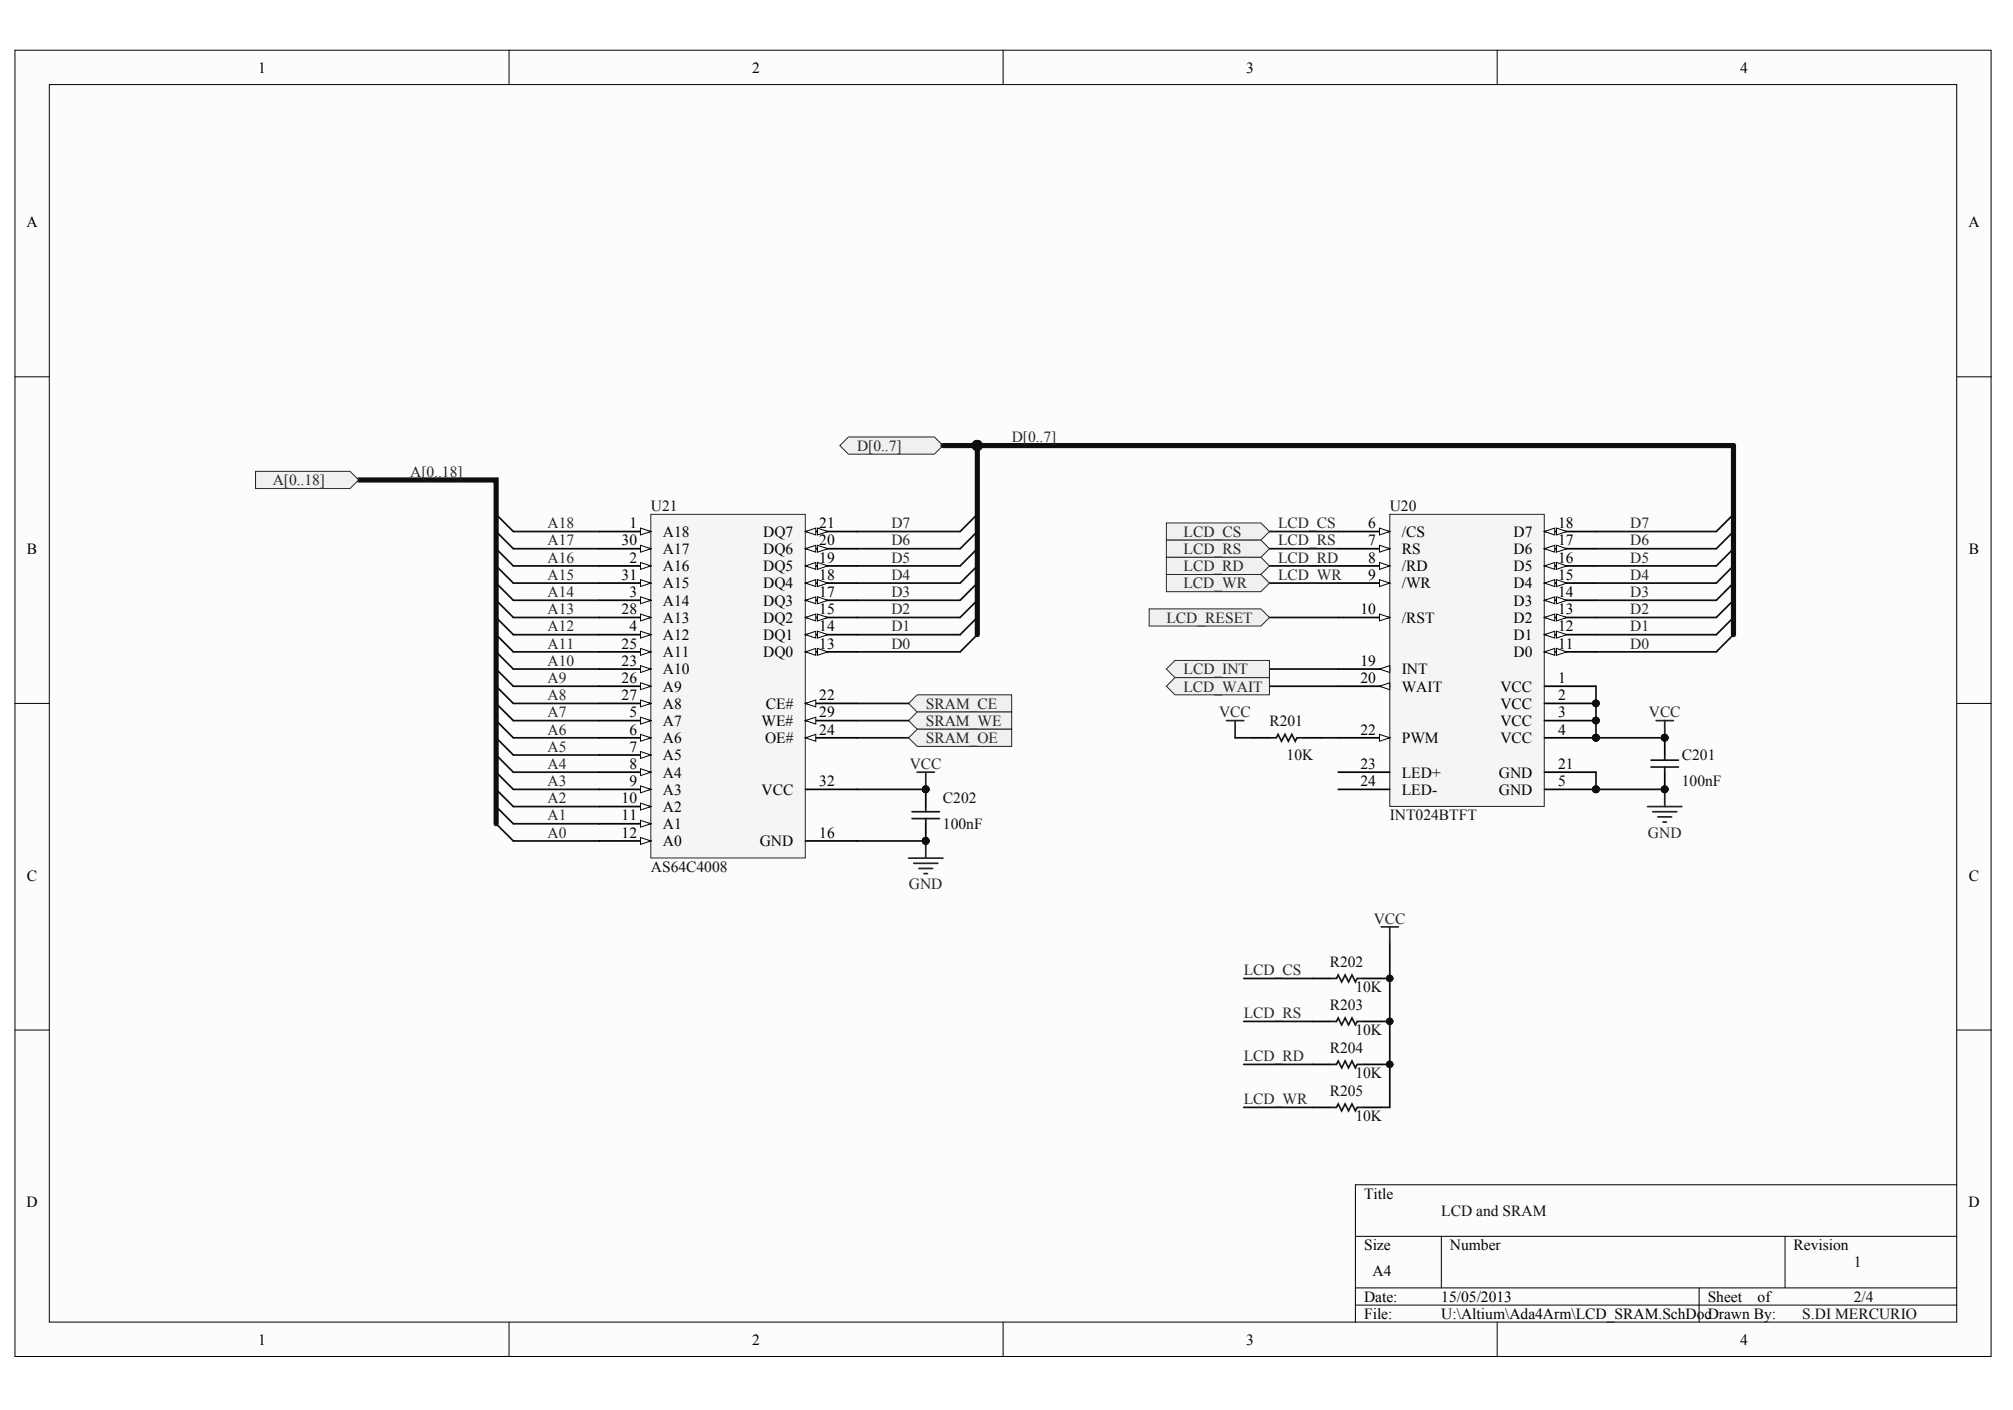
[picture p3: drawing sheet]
<svg xmlns="http://www.w3.org/2000/svg" width="284mm" height="199mm" viewBox="0 0 284 199" stroke-linecap="round" stroke-linejoin="round" font-family="sans-serif">
<defs><g id="words">
<g font-size="2.2">
<text x="36.4" y="10.3">1</text>
<text x="106.1" y="10.3">2</text>
<text x="175.8" y="10.3">3</text>
<text x="245.5" y="10.3">4</text>
<text x="3.8" y="32.1">A</text>
<text x="277.7" y="32.1">A</text>
<text x="87.7" y="76.9">30</text>
<text x="88.8" y="74.5">1</text>
<text x="93.5" y="75.7">A18</text>
<text x="107.7" y="75.7">DQ7</text>
<text x="115.6" y="76.9">20</text>
<text x="115.6" y="74.5">21</text>
<text x="193" y="74.5">6</text>
<text x="193" y="76.9">7</text>
<text x="197.8" y="75.7">/CS</text>
<text x="213.5" y="75.7">D7</text>
<text x="219.8" y="76.9">17</text>
<text x="219.8" y="74.5">18</text>
<text x="3.8" y="78.2">B</text>
<text x="87.7" y="81.8">31</text>
<text x="88.8" y="79.4">2</text>
<text x="93.5" y="83">A15</text>
<text x="93.5" y="80.6">A16</text>
<text x="93.5" y="78.2">A17</text>
<text x="107.7" y="83">DQ4</text>
<text x="107.7" y="80.6">DQ5</text>
<text x="107.7" y="78.2">DQ6</text>
<text x="115.6" y="81.8">18</text>
<text x="115.6" y="79.4">19</text>
<text x="193" y="79.4">8</text>
<text x="193" y="81.8">9</text>
<text x="197.8" y="78.2">RS</text>
<text x="197.8" y="80.6">/RD</text>
<text x="197.8" y="83">/WR</text>
<text x="213.5" y="83">D4</text>
<text x="213.5" y="80.6">D5</text>
<text x="213.5" y="78.2">D6</text>
<text x="219.8" y="81.8">15</text>
<text x="219.8" y="79.4">16</text>
<text x="277.8" y="78.2">B</text>
<text x="87.7" y="86.7">28</text>
<text x="88.8" y="89.1">4</text>
<text x="88.8" y="84.2">3</text>
<text x="93.5" y="87.9">A13</text>
<text x="93.5" y="85.5">A14</text>
<text x="107.7" y="87.9">DQ2</text>
<text x="107.7" y="85.5">DQ3</text>
<text x="115.6" y="89.1">14</text>
<text x="115.6" y="86.7">15</text>
<text x="115.6" y="84.2">17</text>
<text x="191.9" y="86.7">10</text>
<text x="197.8" y="87.9">/RST</text>
<text x="213.5" y="87.9">D2</text>
<text x="213.5" y="85.5">D3</text>
<text x="219.8" y="89.1">12</text>
<text x="219.8" y="86.7">13</text>
<text x="219.8" y="84.2">14</text>
<text x="87.7" y="93.9">23</text>
<text x="87.7" y="91.5">25</text>
<text x="93.5" y="95.1">A10</text>
<text x="93.5" y="92.7">A11</text>
<text x="93.5" y="90.3">A12</text>
<text x="107.7" y="92.7">DQ0</text>
<text x="107.7" y="90.3">DQ1</text>
<text x="115.6" y="91.5">13</text>
<text x="191.9" y="93.9">19</text>
<text x="197.8" y="95.1">INT</text>
<text x="213.5" y="92.7">D0</text>
<text x="213.5" y="90.3">D1</text>
<text x="219.8" y="91.5">11</text>
<text x="87.7" y="98.8">27</text>
<text x="87.7" y="96.4">26</text>
<text x="88.8" y="101.2">5</text>
<text x="93.5" y="100">A8</text>
<text x="93.5" y="97.6">A9</text>
<text x="108.1" y="100">CE#</text>
<text x="115.6" y="98.8">22</text>
<text x="115.6" y="101.2">29</text>
<text x="191.9" y="96.4">20</text>
<text x="197.8" y="97.6">WAIT</text>
<text x="211.7" y="97.6">VCC</text>
<text x="211.7" y="100">VCC</text>
<text x="219.8" y="96.4">1</text>
<text x="219.8" y="98.8">2</text>
<text x="219.8" y="101.2">3</text>
<text x="88.8" y="106.1">7</text>
<text x="88.8" y="103.6">6</text>
<text x="93.5" y="107.3">A5</text>
<text x="93.5" y="104.8">A6</text>
<text x="93.5" y="102.4">A7</text>
<text x="107.4" y="102.4">WE#</text>
<text x="107.9" y="104.8">OE#</text>
<text x="115.6" y="103.6">24</text>
<text x="191.9" y="103.6">22</text>
<text x="197.8" y="104.8">PWM</text>
<text x="211.7" y="102.4">VCC</text>
<text x="211.7" y="104.8">VCC</text>
<text x="219.8" y="103.6">4</text>
<text x="87.7" y="113.3">10</text>
<text x="88.8" y="110.9">9</text>
<text x="88.8" y="108.5">8</text>
<text x="93.5" y="112.1">A3</text>
<text x="93.5" y="109.7">A4</text>
<text x="107.4" y="112.1">VCC</text>
<text x="115.6" y="110.9">32</text>
<text x="191.9" y="108.5">23</text>
<text x="191.9" y="110.9">24</text>
<text x="197.8" y="109.7">LED+</text>
<text x="197.8" y="112.1">LED-</text>
<text x="211.4" y="112.1">GND</text>
<text x="211.4" y="109.7">GND</text>
<text x="219.8" y="110.9">5</text>
<text x="219.8" y="108.5">21</text>
<text x="87.7" y="118.2">12</text>
<text x="87.7" y="115.8">11</text>
<text x="93.5" y="119.4">A0</text>
<text x="93.5" y="117">A1</text>
<text x="93.5" y="114.6">A2</text>
<text x="107.2" y="119.4">GND</text>
<text x="115.6" y="118.2">16</text>
<text x="3.8" y="124.3">C</text>
<text x="277.8" y="124.3">C</text>
<text x="3.8" y="170.3">D</text>
<text x="192.4" y="169.1">Title</text>
<text x="277.7" y="170.3">D</text>
<text x="192.4" y="176.4">Size</text>
<text x="204.6" y="176.4">Number</text>
<text x="253" y="176.4">Revision</text>
<text x="192.4" y="183.7">Date:</text>
<text x="193.6" y="180">A4</text>
<text x="203.3" y="183.7">15/05/2013</text>
<text x="240.9" y="183.7">Sheet</text>
<text x="248" y="183.7">of</text>
<text x="36.4" y="189.8">1</text>
<text x="106.1" y="189.8">2</text>
<text x="175.8" y="189.8">3</text>
<text x="192.4" y="186.1">File:</text>
<text x="203.3" y="186.1">U:\Altium\Ada4Arm\LCD_SRAM.SchDocDrawn By:</text>
<text x="245.5" y="189.8">4</text>
</g>
<g font-size="2.2" fill="#262626">
<text x="120.9" y="63.6">D[0..7]</text>
<text x="142.7" y="62.4">D[0..7]</text>
<text x="38.5" y="68.5">A[0..18]</text>
<text x="57.9" y="67.3">A[0..18]</text>
<text x="77.3" y="74.5">A18</text>
<text x="77.3" y="76.9">A17</text>
<text x="125.8" y="76.9">D6</text>
<text x="125.8" y="74.5">D7</text>
<text x="167" y="75.7">LCD_CS</text>
<text x="180.3" y="74.5">LCD_CS</text>
<text x="180.3" y="76.9">LCD_RS</text>
<text x="230" y="76.9">D6</text>
<text x="230" y="74.5">D7</text>
<text x="77.3" y="79.4">A16</text>
<text x="77.3" y="81.8">A15</text>
<text x="125.8" y="81.8">D4</text>
<text x="125.8" y="79.4">D5</text>
<text x="167" y="78.2">LCD_RS</text>
<text x="167" y="80.6">LCD_RD</text>
<text x="167" y="83">LCD_WR</text>
<text x="180.3" y="79.4">LCD_RD</text>
<text x="180.3" y="81.8">LCD_WR</text>
<text x="230" y="81.8">D4</text>
<text x="230" y="79.4">D5</text>
<text x="77.3" y="84.2">A14</text>
<text x="77.3" y="86.7">A13</text>
<text x="77.3" y="89.1">A12</text>
<text x="125.8" y="89.1">D1</text>
<text x="125.8" y="86.7">D2</text>
<text x="125.8" y="84.2">D3</text>
<text x="164.5" y="87.9">LCD_RESET</text>
<text x="230" y="89.1">D1</text>
<text x="230" y="86.7">D2</text>
<text x="230" y="84.2">D3</text>
<text x="77.3" y="91.5">A11</text>
<text x="77.3" y="93.9">A10</text>
<text x="125.8" y="91.5">D0</text>
<text x="167" y="95.1">LCD_INT</text>
<text x="230" y="91.5">D0</text>
<text x="77.3" y="96.4">A9</text>
<text x="77.3" y="98.8">A8</text>
<text x="77.3" y="101.2">A7</text>
<text x="130.6" y="100">SRAM_CE</text>
<text x="167" y="97.6">LCD_WAIT</text>
<text x="172" y="101.2">VCC</text>
<text x="232.6" y="101.2">VCC</text>
<text x="77.3" y="103.6">A6</text>
<text x="77.3" y="106.1">A5</text>
<text x="130.6" y="102.4">SRAM_WE</text>
<text x="130.6" y="104.8">SRAM_OE</text>
<text x="77.3" y="108.5">A4</text>
<text x="77.3" y="110.9">A3</text>
<text x="77.3" y="113.3">A2</text>
<text x="128.4" y="108.5">VCC</text>
<text x="77.3" y="115.8">A1</text>
<text x="77.3" y="118.2">A0</text>
<text x="232.5" y="118.2">GND</text>
<text x="128.2" y="125.5">GND</text>
<text x="193.8" y="130.3">VCC</text>
<text x="175.5" y="137.6">LCD_CS</text>
<text x="175.5" y="143.7">LCD_RS</text>
<text x="175.5" y="149.7">LCD_RD</text>
<text x="175.5" y="155.8">LCD_WR</text>
</g>
<g font-size="2.2" fill="#0e0e0e">
<text x="91.8" y="72.1">U21</text>
<text x="196.1" y="72.1">U20</text>
<text x="179.1" y="102.4">R201</text>
<text x="181.5" y="107.3">10K</text>
<text x="237.3" y="107.3">C201</text>
<text x="133" y="113.3">C202</text>
<text x="237.3" y="110.9">100nF</text>
<text x="133" y="117">100nF</text>
<text x="196.1" y="115.8">INT024BTFT</text>
<text x="91.8" y="123">AS64C4008</text>
<text x="187.6" y="136.4">R202</text>
<text x="187.6" y="142.5">R203</text>
<text x="191.2" y="140">10K</text>
<text x="187.6" y="148.5">R204</text>
<text x="191.2" y="146.1">10K</text>
<text x="187.6" y="154.6">R205</text>
<text x="191.2" y="152.1">10K</text>
<text x="191.2" y="158.2">10K</text>
<text x="203.3" y="171.6">LCD and SRAM</text>
<text x="261.5" y="178.8">1</text>
<text x="261.5" y="183.7">2/4</text>
<text x="254.3" y="186.1">S.DI MERCURIO</text>
</g>
</g></defs>
<g fill="#fcfcfc" stroke="#000" stroke-width=".14">
<path d="M2.1 7.1h278.8v184.3h-278.8z"/>
<path d="M7 11.9h269v174.7h-269z"/>
</g>
<g fill="none" stroke="#000" stroke-width=".14">
<path d="M71.8 7.1v4.8M141.5 7.1v4.8M211.2 7.1v4.8M2.1 53.2h4.9M276.1 53.2h4.8M2.1 99.3h4.9M276.1 99.3h4.8M2.1 145.4h4.9M276.1 145.4h4.8M191.2 174.5h84.9M203.3 174.5v7.2M251.8 174.5v7.2"/>
<path d="M276.1 167.2h-84.9v19.4M71.8 186.6v4.8M141.5 186.6v4.8M191.2 181.7h84.9M191.2 184.2h84.9M211.2 186.6v4.8M239.7 181.7v4.9"/>
</g>
<path d="M196.1 72.6h21.8v41.2h-21.8z" fill="#f5f5f5" stroke="#262626" stroke-width=".14"/>
<path d="M188.8 75h7.3M217.9 96.8h7.3M217.9 99.3h7.3M217.9 101.7h7.3M217.9 104.1h7.3M217.9 111.4h7.3" fill="none" stroke="#000" stroke-width=".24"/>
<g fill="#0e0e0e" stroke="#0e0e0e" stroke-width=".14">
<circle cx="225.1" cy="99.2" r=".47"/>
<circle cx="225.1" cy="101.7" r=".47"/>
<circle cx="225.1" cy="104.1" r=".47"/>
<circle cx="225.1" cy="111.4" r=".47"/>
</g>
<path d="M194.6 74.5l1.5 .5-1.5 .5z" fill="#fcfcfc" stroke="#000" stroke-width=".14"/>
<path d="M188.8 77.4h7.3" fill="none" stroke="#000" stroke-width=".24"/>
<path d="M194.6 76.9l1.5 .5-1.5 .5z" fill="#fcfcfc" stroke="#000" stroke-width=".14"/>
<path d="M188.8 79.9h7.3" fill="none" stroke="#000" stroke-width=".24"/>
<path d="M194.6 79.4l1.5 .5-1.5 .4z" fill="#fcfcfc" stroke="#000" stroke-width=".14"/>
<path d="M188.8 82.3h7.3" fill="none" stroke="#000" stroke-width=".24"/>
<path d="M194.6 81.8l1.5 .5-1.5 .5z" fill="#fcfcfc" stroke="#000" stroke-width=".14"/>
<path d="M188.8 87.1h7.3" fill="none" stroke="#000" stroke-width=".24"/>
<path d="M194.6 86.6l1.5 .5-1.5 .5z" fill="#fcfcfc" stroke="#000" stroke-width=".14"/>
<path d="M217.9 92h7.3" fill="none" stroke="#000" stroke-width=".24"/>
<g fill="#fcfcfc" stroke="#000" stroke-width=".14">
<path d="M217.9 92l1.4-.5v1z"/>
<path d="M219.6 91.5l1.4 .5-1.4 .5z"/>
</g>
<path d="M217.9 89.6h7.3" fill="none" stroke="#000" stroke-width=".24"/>
<g fill="#fcfcfc" stroke="#000" stroke-width=".14">
<path d="M217.9 89.6l1.4-.5v.9z"/>
<path d="M219.6 89.1l1.4 .5-1.4 .4z"/>
</g>
<path d="M217.9 87.1h7.3" fill="none" stroke="#000" stroke-width=".24"/>
<g fill="#fcfcfc" stroke="#000" stroke-width=".14">
<path d="M217.9 87.1l1.4-.5v1z"/>
<path d="M219.6 86.6l1.4 .5-1.4 .5z"/>
</g>
<path d="M217.9 84.7h7.3" fill="none" stroke="#000" stroke-width=".24"/>
<g fill="#fcfcfc" stroke="#000" stroke-width=".14">
<path d="M217.9 84.7l1.4-.5v1z"/>
<path d="M219.6 84.2l1.4 .5-1.4 .5z"/>
</g>
<path d="M217.9 82.3h7.3" fill="none" stroke="#000" stroke-width=".24"/>
<g fill="#fcfcfc" stroke="#000" stroke-width=".14">
<path d="M217.9 82.3l1.4-.5v1z"/>
<path d="M219.6 81.8l1.4 .5-1.4 .5z"/>
</g>
<path d="M217.9 79.9h7.3" fill="none" stroke="#000" stroke-width=".24"/>
<g fill="#fcfcfc" stroke="#000" stroke-width=".14">
<path d="M217.9 79.9l1.4-.5v.9z"/>
<path d="M219.6 79.4l1.4 .5-1.4 .4z"/>
</g>
<path d="M217.9 77.4h7.3" fill="none" stroke="#000" stroke-width=".24"/>
<g fill="#fcfcfc" stroke="#000" stroke-width=".14">
<path d="M217.9 77.4l1.4-.5v1z"/>
<path d="M219.6 76.9l1.4 .5-1.4 .5z"/>
</g>
<path d="M217.9 75h7.3" fill="none" stroke="#000" stroke-width=".24"/>
<g fill="#fcfcfc" stroke="#000" stroke-width=".14">
<path d="M217.9 75l1.4-.5v1z"/>
<path d="M219.6 74.5l1.4 .5-1.4 .5z"/>
</g>
<path d="M188.8 94.4h7.3" fill="none" stroke="#000" stroke-width=".24"/>
<path d="M194.6 94.4l1.5-.5v1z" fill="#fcfcfc" stroke="#000" stroke-width=".14"/>
<path d="M188.8 96.8h7.3" fill="none" stroke="#000" stroke-width=".24"/>
<path d="M194.6 96.8l1.5-.4v.9z" fill="#fcfcfc" stroke="#000" stroke-width=".14"/>
<path d="M188.8 104.1h7.3M217.9 109h7.3" fill="none" stroke="#000" stroke-width=".24"/>
<path d="M194.6 103.6l1.5 .5-1.5 .5z" fill="#fcfcfc" stroke="#000" stroke-width=".14"/>
<path d="M188.8 109h7.3M188.8 111.4h7.3" fill="none" stroke="#000" stroke-width=".24"/>
<g fill="#0e0e0e" stroke="#0e0e0e" stroke-width=".14">
<circle cx="225.1" cy="99.2" r=".47"/>
<circle cx="225.1" cy="101.7" r=".47"/>
<circle cx="225.1" cy="104.1" r=".47"/>
<circle cx="225.1" cy="111.4" r=".47"/>
</g>
<path d="M50.6 67.7h19.4v48.5" fill="none" stroke="#0e0e0e" stroke-width=".73"/>
<path d="M36.1 66.5h13.3l1.2 1.2-1.2 1.2h-13.3z" fill-rule="evenodd" fill="#f0f0f0" stroke="#262626" stroke-width=".14"/>
<g fill="none" stroke="#0e0e0e" stroke-width=".24">
<path d="M70 79.9l2.4 2.4M70 77.4l2.4 2.5M70 75l2.4 2.4M70 72.6l2.4 2.4M70 99.3l2.4 2.4h12.1M70 96.8l2.4 2.5h12.1M70 94.4l2.4 2.4h12.1M70 92l2.4 2.4h12.1M70 89.6l2.4 2.4h12.1M70 87.1l2.4 2.5h12.1M70 84.7l2.4 2.4h12.1M70 82.3l2.4 2.4"/>
<path d="M70 116.2l2.4 2.5h12.1M70 113.8l2.4 2.4h12.1M70 111.4l2.4 2.4h12.1M70 109l2.4 2.4h12.1M70 106.5l2.4 2.5h12.1M70 104.1l2.4 2.4h12.1M70 101.7l2.4 2.4h12.1"/>
</g>
<path d="M244.6 62.9v26.7" fill="none" stroke="#0e0e0e" stroke-width=".73"/>
<path d="M119.7 61.7h12.1l1.2 1.2-1.2 1.2h-12.1l-1.2-1.2z" fill-rule="evenodd" fill="#f0f0f0" stroke="#262626" stroke-width=".14"/>
<path d="M244.6 62.9h-106.7v26.7" fill="none" stroke="#0e0e0e" stroke-width=".73"/>
<g fill="#0e0e0e" stroke="#0e0e0e" stroke-width=".14">
<circle cx="137.9" cy="62.9" r=".72"/>
<circle cx="130.6" cy="111.4" r=".47"/>
<circle cx="234.8" cy="104.1" r=".47"/>
<circle cx="130.6" cy="118.7" r=".47"/>
<circle cx="234.8" cy="111.4" r=".47"/>
</g>
<g fill="none" stroke="#0e0e0e" stroke-width=".24">
<path d="M137.9 79.9l-2.4 2.4h-14.6M137.9 77.4l-2.4 2.5h-14.6M137.9 75l-2.4 2.4h-14.6M137.9 72.6l-2.4 2.4h-14.6M179.1 79.9h9.7M179.1 77.4h9.7M179.1 75h9.7M244.6 79.9l-2.5 2.4h-16.9M244.6 77.4l-2.5 2.5h-16.9M244.6 75l-2.5 2.4h-16.9M244.6 72.6l-2.5 2.4h-16.9M137.9 89.6l-2.4 2.4h-14.6"/>
<path d="M137.9 87.1l-2.4 2.5h-14.6M137.9 84.7l-2.4 2.4h-14.6M137.9 82.3l-2.4 2.4h-14.6M179.1 87.1h9.7M179.1 82.3h9.7M179.1 94.4h9.7M179.1 96.8h9.7M244.6 89.6l-2.5 2.4h-16.9M244.6 87.1l-2.5 2.5h-16.9M244.6 84.7l-2.5 2.4h-16.9M244.6 82.3l-2.5 2.4h-16.9M120.9 104.1h7.3"/>
<path d="M120.9 111.4h9.7M120.9 118.7h9.7"/>
</g>
<g fill="none" stroke="#262626" stroke-width=".24">
<path d="M129.4 109h2.4M130.6 109v2.4M130.6 118.7v2.4M232.4 113.8h4.9M233.2 114.5h3.4M233.6 101.7h2.5M233.9 115.3h1.9M234.6 116h.5M234.9 101.7v2.4M234.9 111.4v2.4M128.2 121.1h4.8M128.9 121.8h3.4"/>
<path d="M129.6 122.5h2M130.4 123.3h.4"/>
</g>
<g fill="#f0f0f0" stroke="#262626" stroke-width=".14">
<path d="M164.5 73.8h13.4l1.2 1.2-1.2 1.2h-13.4z" fill-rule="evenodd"/>
<path d="M164.5 76.2h13.4l1.2 1.2-1.2 1.2h-13.4z" fill-rule="evenodd"/>
<path d="M164.5 78.6h13.4l1.2 1.3-1.2 1.2h-13.4z" fill-rule="evenodd"/>
<path d="M164.5 81.1h13.4l1.2 1.2-1.2 1.2h-13.4z" fill-rule="evenodd"/>
<path d="M162.1 85.9h15.8l1.2 1.2-1.2 1.2h-15.8z" fill-rule="evenodd"/>
<path d="M165.8 93.2h13.3v2.4h-13.3l-1.3-1.2z" fill-rule="evenodd"/>
<path d="M165.8 95.6h13.3v2.4h-13.3l-1.3-1.2z" fill-rule="evenodd"/>
<path d="M129.4 98h13.3v2.5h-13.3l-1.2-1.2z" fill-rule="evenodd"/>
<path d="M129.4 100.5h13.3v2.4h-13.3l-1.2-1.2z" fill-rule="evenodd"/>
<path d="M129.4 102.9h13.3v2.4h-13.3l-1.2-1.2z" fill-rule="evenodd"/>
</g>
<path d="M176.7 104.1h2.4M183.9 104.1h2.5" fill="none" stroke="#000" stroke-width=".24"/>
<path d="M179.1 104.1h1l.2-.5 .5 1 .5-1 .5 1 .4-1 .5 1 .3-.5h.9" fill="none" stroke="#1c1c1c" stroke-width=".24"/>
<path d="M173 101.7h2.5M174.2 101.7v2.4" fill="none" stroke="#262626" stroke-width=".24"/>
<path d="M174.2 104.1h2.5" fill="none" stroke="#0e0e0e" stroke-width=".24"/>
<path d="M133 62.9h4.9" fill="none" stroke="#0e0e0e" stroke-width=".73"/>
<circle cx="137.9" cy="62.9" r=".72" fill="#0e0e0e" stroke="#0e0e0e" stroke-width=".14"/>
<path d="M91.8 72.6h21.8v48.5h-21.8z" fill="#f5f5f5" stroke="#262626" stroke-width=".14"/>
<path d="M84.5 118.7h7.3" fill="none" stroke="#000" stroke-width=".24"/>
<path d="M90.4 118.2l1.4 .5-1.4 .5z" fill="#fcfcfc" stroke="#000" stroke-width=".14"/>
<path d="M84.5 116.2h7.3" fill="none" stroke="#000" stroke-width=".24"/>
<path d="M90.4 115.8l1.4 .4-1.4 .5z" fill="#fcfcfc" stroke="#000" stroke-width=".14"/>
<path d="M84.5 113.8h7.3" fill="none" stroke="#000" stroke-width=".24"/>
<path d="M90.4 113.3l1.4 .5-1.4 .5z" fill="#fcfcfc" stroke="#000" stroke-width=".14"/>
<path d="M84.5 111.4h7.3" fill="none" stroke="#000" stroke-width=".24"/>
<path d="M90.4 110.9l1.4 .5-1.4 .5z" fill="#fcfcfc" stroke="#000" stroke-width=".14"/>
<path d="M84.5 109h7.3" fill="none" stroke="#000" stroke-width=".24"/>
<path d="M90.4 108.5l1.4 .5-1.4 .4z" fill="#fcfcfc" stroke="#000" stroke-width=".14"/>
<path d="M84.5 106.5h7.3" fill="none" stroke="#000" stroke-width=".24"/>
<path d="M90.4 106.1l1.4 .4-1.4 .5z" fill="#fcfcfc" stroke="#000" stroke-width=".14"/>
<path d="M84.5 104.1h7.3" fill="none" stroke="#000" stroke-width=".24"/>
<path d="M90.4 103.6l1.4 .5-1.4 .5z" fill="#fcfcfc" stroke="#000" stroke-width=".14"/>
<path d="M84.5 101.7h7.3" fill="none" stroke="#000" stroke-width=".24"/>
<path d="M90.4 101.2l1.4 .5-1.4 .5z" fill="#fcfcfc" stroke="#000" stroke-width=".14"/>
<path d="M84.5 99.3h7.3" fill="none" stroke="#000" stroke-width=".24"/>
<path d="M90.4 98.8l1.4 .5-1.4 .4z" fill="#fcfcfc" stroke="#000" stroke-width=".14"/>
<path d="M84.5 96.8h7.3" fill="none" stroke="#000" stroke-width=".24"/>
<path d="M90.4 96.4l1.4 .4-1.4 .5z" fill="#fcfcfc" stroke="#000" stroke-width=".14"/>
<path d="M84.5 94.4h7.3" fill="none" stroke="#000" stroke-width=".24"/>
<path d="M90.4 93.9l1.4 .5-1.4 .5z" fill="#fcfcfc" stroke="#000" stroke-width=".14"/>
<path d="M84.5 92h7.3" fill="none" stroke="#000" stroke-width=".24"/>
<path d="M90.4 91.5l1.4 .5-1.4 .5z" fill="#fcfcfc" stroke="#000" stroke-width=".14"/>
<path d="M84.5 89.6h7.3" fill="none" stroke="#000" stroke-width=".24"/>
<path d="M90.4 89.1l1.4 .5-1.4 .4z" fill="#fcfcfc" stroke="#000" stroke-width=".14"/>
<path d="M84.5 87.1h7.3" fill="none" stroke="#000" stroke-width=".24"/>
<path d="M90.4 86.6l1.4 .5-1.4 .5z" fill="#fcfcfc" stroke="#000" stroke-width=".14"/>
<path d="M84.5 84.7h7.3" fill="none" stroke="#000" stroke-width=".24"/>
<path d="M90.4 84.2l1.4 .5-1.4 .5z" fill="#fcfcfc" stroke="#000" stroke-width=".14"/>
<path d="M84.5 82.3h7.3" fill="none" stroke="#000" stroke-width=".24"/>
<path d="M90.4 81.8l1.4 .5-1.4 .5z" fill="#fcfcfc" stroke="#000" stroke-width=".14"/>
<path d="M84.5 79.9h7.3" fill="none" stroke="#000" stroke-width=".24"/>
<path d="M90.4 79.4l1.4 .5-1.4 .4z" fill="#fcfcfc" stroke="#000" stroke-width=".14"/>
<path d="M84.5 77.4h7.3" fill="none" stroke="#000" stroke-width=".24"/>
<path d="M90.4 76.9l1.4 .5-1.4 .5z" fill="#fcfcfc" stroke="#000" stroke-width=".14"/>
<path d="M84.5 75h7.3" fill="none" stroke="#000" stroke-width=".24"/>
<path d="M90.4 74.5l1.4 .5-1.4 .5z" fill="#fcfcfc" stroke="#000" stroke-width=".14"/>
<path d="M113.6 92h7.3" fill="none" stroke="#000" stroke-width=".24"/>
<g fill="#fcfcfc" stroke="#000" stroke-width=".14">
<path d="M113.6 92l1.5-.5v1z"/>
<path d="M115.3 91.5l1.5 .5-1.5 .5z"/>
</g>
<path d="M113.6 89.6h7.3" fill="none" stroke="#000" stroke-width=".24"/>
<g fill="#fcfcfc" stroke="#000" stroke-width=".14">
<path d="M113.6 89.6l1.5-.5v.9z"/>
<path d="M115.3 89.1l1.5 .5-1.5 .4z"/>
</g>
<path d="M113.6 87.1h7.3" fill="none" stroke="#000" stroke-width=".24"/>
<g fill="#fcfcfc" stroke="#000" stroke-width=".14">
<path d="M113.6 87.1l1.5-.5v1z"/>
<path d="M115.3 86.6l1.5 .5-1.5 .5z"/>
</g>
<path d="M113.6 84.7h7.3" fill="none" stroke="#000" stroke-width=".24"/>
<g fill="#fcfcfc" stroke="#000" stroke-width=".14">
<path d="M113.6 84.7l1.5-.5v1z"/>
<path d="M115.3 84.2l1.5 .5-1.5 .5z"/>
</g>
<path d="M113.6 82.3h7.3" fill="none" stroke="#000" stroke-width=".24"/>
<g fill="#fcfcfc" stroke="#000" stroke-width=".14">
<path d="M113.6 82.3l1.5-.5v1z"/>
<path d="M115.3 81.8l1.5 .5-1.5 .5z"/>
</g>
<path d="M113.6 79.9h7.3" fill="none" stroke="#000" stroke-width=".24"/>
<g fill="#fcfcfc" stroke="#000" stroke-width=".14">
<path d="M113.6 79.9l1.5-.5v.9z"/>
<path d="M115.3 79.4l1.5 .5-1.5 .4z"/>
</g>
<path d="M113.6 77.4h7.3" fill="none" stroke="#000" stroke-width=".24"/>
<g fill="#fcfcfc" stroke="#000" stroke-width=".14">
<path d="M113.6 77.4l1.5-.5v1z"/>
<path d="M115.3 76.9l1.5 .5-1.5 .5z"/>
</g>
<path d="M113.6 75h7.3" fill="none" stroke="#000" stroke-width=".24"/>
<g fill="#fcfcfc" stroke="#000" stroke-width=".14">
<path d="M113.6 75l1.5-.5v1z"/>
<path d="M115.3 74.5l1.5 .5-1.5 .5z"/>
</g>
<path d="M113.6 99.3h7.3" fill="none" stroke="#000" stroke-width=".24"/>
<path d="M113.6 99.3l1.5-.5v.9z" fill="#fcfcfc" stroke="#000" stroke-width=".14"/>
<path d="M113.6 104.1h7.3" fill="none" stroke="#000" stroke-width=".24"/>
<path d="M113.6 104.1l1.5-.5v1z" fill="#fcfcfc" stroke="#000" stroke-width=".14"/>
<path d="M113.6 111.4h7.3M113.6 118.7h7.3M113.6 101.7h7.3" fill="none" stroke="#000" stroke-width=".24"/>
<path d="M113.6 101.7l1.5-.5v1z" fill="#fcfcfc" stroke="#000" stroke-width=".14"/>
<g fill="none" stroke="#0e0e0e" stroke-width=".24">
<path d="M72.4 75h12.1M72.4 77.4h12.1M72.4 79.9h12.1M72.4 82.3h12.1M72.4 84.7h12.1M120.9 99.3h7.3M225.2 96.8v7.3h9.7M120.9 101.7h7.3M186.4 104.1h2.4M225.2 109v2.4h9.7M175.5 138.1h9.7M194.9 138.1h1.2"/>
<path d="M196.1 133.2v23.1h-1.2M175.5 144.1h9.7M175.5 150.2h9.7M175.5 156.3h9.7M194.9 144.1h1.2M194.9 150.2h1.2"/>
</g>
<path d="M130.6 111.4v2.4M130.6 116.2v2.5M234.9 104.1v2.4M234.9 109v2.4M185.2 138.1h2.4M192.4 138.1h2.5M185.2 144.1h2.4M185.2 150.2h2.4M185.2 156.3h2.4M192.4 144.1h2.5M192.4 150.2h2.5M192.4 156.3h2.5" fill="none" stroke="#000" stroke-width=".24"/>
<path d="M128.7 115.5h3.8M128.7 114.5h3.8M130.6 113.8v.7M130.6 115.5v.7M232.9 108.2h3.9M232.9 107.3h3.9M234.9 106.5v.8M234.9 108.2v.8M187.6 138.1h.9l.3-.5 .5 1 .5-1 .4 1 .5-1 .5 1 .3-.5h.9M187.6 144.1h.9l.3-.4 .5 .9 .5-.9 .4 .9 .5-.9 .5 .9 .3-.5h.9M187.6 150.2h.9l.3-.5 .5 1 .5-1 .4 1 .5-1 .5 1 .3-.5h.9M187.6 156.3h.9l.3-.5 .5 1 .5-1 .4 1 .5-1 .5 1 .3-.5h.9" fill="none" stroke="#1c1c1c" stroke-width=".24"/>
<path d="M194.9 130.8h2.4M196.1 130.8v2.4" fill="none" stroke="#262626" stroke-width=".24"/>
<g fill="#0e0e0e" stroke="#0e0e0e" stroke-width=".14">
<circle cx="196.1" cy="138.1" r=".47"/>
<circle cx="196.1" cy="144.1" r=".47"/>
<circle cx="196.1" cy="150.2" r=".47"/>
<circle cx="130.6" cy="111.4" r=".47"/>
<circle cx="130.6" cy="118.7" r=".47"/>
<circle cx="234.8" cy="104.1" r=".47"/>
<circle cx="225.1" cy="104.1" r=".47"/>
<circle cx="234.8" cy="111.4" r=".47"/>
<circle cx="225.1" cy="111.4" r=".47"/>
</g>
<use href="#words"/>
</svg>
